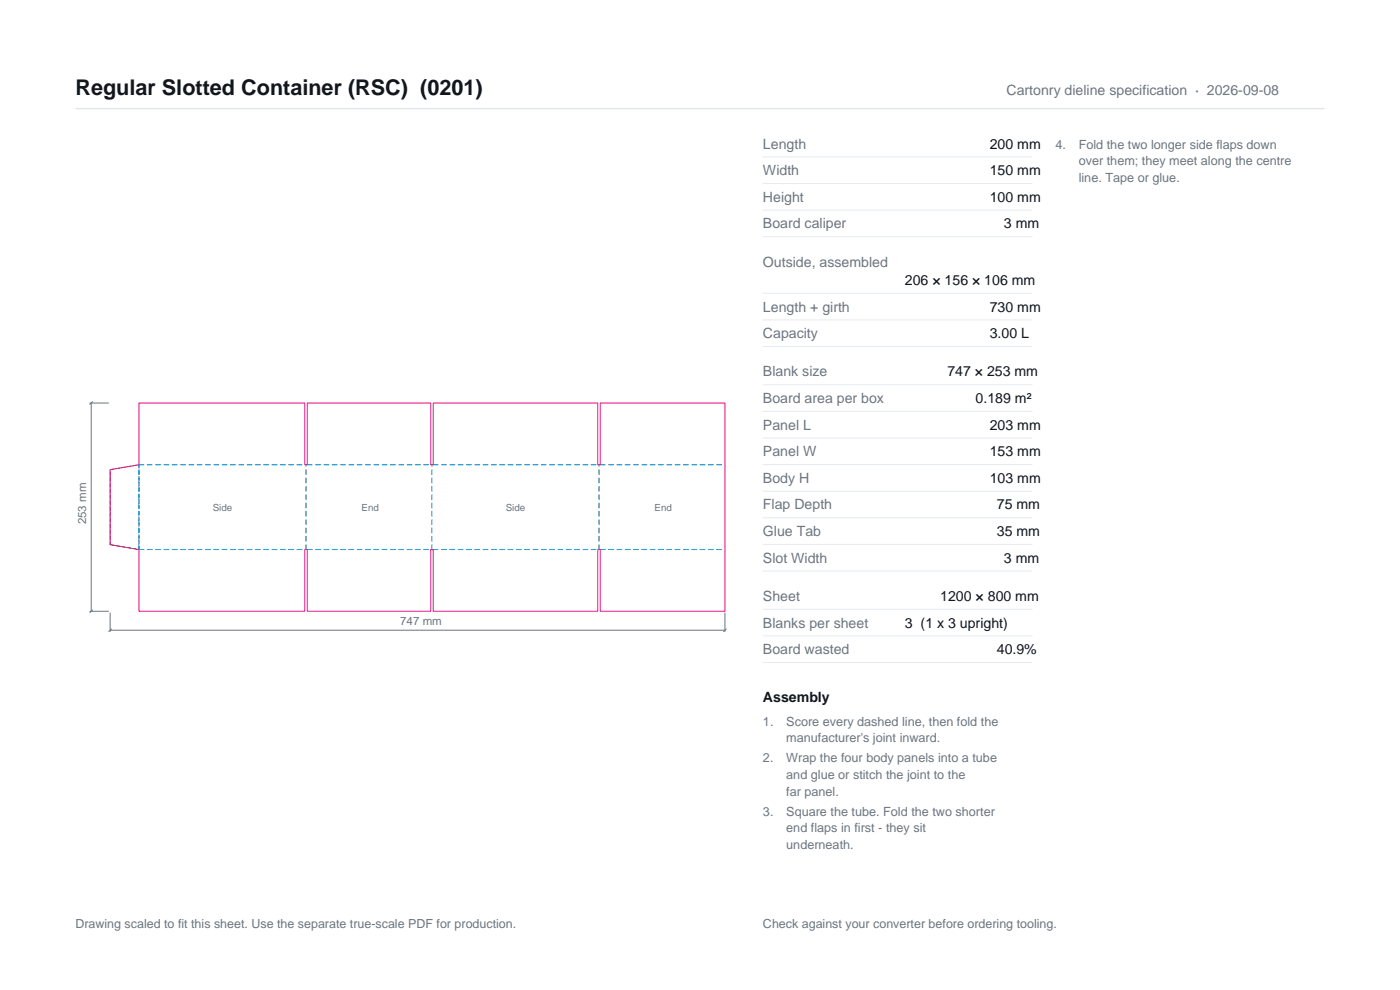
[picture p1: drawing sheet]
<svg xmlns="http://www.w3.org/2000/svg" width="297mm" height="210mm" viewBox="0 0 297 210" stroke-linecap="round" stroke-linejoin="round" font-family="sans-serif">
<defs><g id="words">
<text font-size="4.6" fill="#12171c" x="16" y="20.2">Regular Slotted Container (RSC) (0201)</text>
<g font-size="3" fill="#6b7580">
<text x="213.5" y="20.2">Cartonry dieline specification · 2026-09-08</text>
<text x="161.9" y="31.5">Length</text>
<text x="161.9" y="37.2">Width</text>
<text x="161.9" y="42.8">Height</text>
<text x="161.9" y="48.5">Board caliper</text>
<text x="161.9" y="56.6">Outside, assembled</text>
<text x="161.9" y="66.1">Length + girth</text>
<text x="161.9" y="71.7">Capacity</text>
<text x="161.9" y="79.9">Blank size</text>
<text x="161.9" y="85.5">Board area per box</text>
<text x="161.9" y="91.1">Panel L</text>
<text x="161.9" y="96.8">Panel W</text>
<text x="161.9" y="102.4">Body H</text>
<text x="161.9" y="108.1">Flap Depth</text>
<text x="161.9" y="113.7">Glue Tab</text>
<text x="161.9" y="119.4">Slot Width</text>
<text x="161.9" y="127.5">Sheet</text>
<text x="161.9" y="133.1">Blanks per sheet</text>
<text x="161.9" y="138.8">Board wasted</text>
</g>
<g font-size="3" fill="#12171c">
<text x="210" y="31.5">200 mm</text>
<text x="210" y="37.2">150 mm</text>
<text x="210" y="42.8">100 mm</text>
<text x="213" y="48.5">3 mm</text>
<text x="192" y="60.5">206 × 156 × 106 mm</text>
<text x="210" y="66.1">730 mm</text>
<text x="210" y="71.7">3.00 L</text>
<text x="201" y="79.9">747 × 253 mm</text>
<text x="207" y="85.5">0.189 m²</text>
<text x="210" y="91.1">203 mm</text>
<text x="210" y="96.8">153 mm</text>
<text x="210" y="102.4">103 mm</text>
<text x="211.5" y="108.1">75 mm</text>
<text x="211.5" y="113.7">35 mm</text>
<text x="213" y="119.4">3 mm</text>
<text x="199.5" y="127.5">1200 × 800 mm</text>
<text x="192" y="133.1">3 (1 x 3 upright)</text>
<text x="211.5" y="138.8">40.9%</text>
<text x="161.9" y="149">Assembly</text>
</g>
<g font-size="2.7" fill="#6b7580">
<text x="223.9" y="31.5">4.</text>
<text x="228.8" y="31.5">Fold the two longer side flaps down</text>
<text x="228.8" y="35.1">over them; they meet along the centre</text>
<text x="228.8" y="38.6">line. Tape or glue.</text>
<text x="161.9" y="153.9">1.</text>
<text x="166.8" y="153.9">Score every dashed line, then fold the</text>
<text x="161.9" y="161.7">2.</text>
<text x="166.8" y="157.5">manufacturer's joint inward.</text>
<text x="166.8" y="161.7">Wrap the four body panels into a tube</text>
<text x="166.8" y="165.2">and glue or stitch the joint to the</text>
<text x="161.9" y="173">3.</text>
<text x="166.8" y="168.8">far panel.</text>
<text x="166.8" y="173">Square the tube. Fold the two shorter</text>
<text x="166.8" y="176.5">end flaps in first - they sit</text>
<text x="166.8" y="180">underneath.</text>
</g>
<g font-size="2.6" fill="#6b7580">
<text x="16" y="196.8">Drawing scaled to fit this sheet. Use the separate true-scale PDF for production.</text>
<text x="161.9" y="196.8">Check against your converter before ordering tooling.</text>
</g>
<g font-size="2.4" fill="#6b7580">
<text x="18.3" y="111.2" transform="rotate(-90 18.3 111.2)">253 mm</text>
<text x="84.9" y="132.6">747 mm</text>
</g>
<g font-size="2.1" fill="#6b7580">
<text x="45.1" y="108.4">Side</text>
<text x="76.7" y="108.4">End</text>
<text x="107.3" y="108.4">Side</text>
<text x="138.9" y="108.4">End</text>
</g>
</g></defs>
<path d="M16 23.1h265" fill="none" stroke="#d9dee3" stroke-width=".21"/>
<path d="M19.1 85.5h3.9M19.4 85.5v44.2M19.6 85.2l-.5 .6M19.1 129.7h3.9M19.6 129.4l-.5 .5M23.4 130v4M23.4 133.7h130.4M23.6 133.4l-.5 .6M153.8 130v4M154.1 133.4l-.6 .6" fill="none" stroke="#6b7580" stroke-width=".21"/>
<path d="M23.4 99.6l6.1-1v18l-6.1-1.1z" fill="none" stroke="#00a359" stroke-width=".21" stroke-dasharray=".7 .5"/>
<path d="M29.5 98.6h35.2M65.2 98.6h26.2M91.9 98.6h34.9M127.3 98.6h26.5M29.5 116.6v-18M29.5 116.6h35.2M64.9 116.6v-18M65.2 116.6h26.2M91.6 116.6v-18M91.9 116.6h34.9M127.1 116.6v-18M127.3 116.6h26.5" fill="none" stroke="#008fd4" stroke-width=".21" stroke-dasharray="1.1 .7"/>
<path d="M29.5 85.5h35.2v13.1h.5v-13.1h26.2v13.1h.5v-13.1h34.9v13.1h.5v-13.1h26.5v44.2h-26.5v-13.1h-.5v13.1h-34.9v-13.1h-.5v13.1h-26.2v-13.1h-.5v13.1h-35.2v-13.1l-6.1-1.1v-15.9l6.1-1z" fill="none" stroke="#e6007d" stroke-width=".21"/>
<g fill="none" stroke="#e6ebf0" stroke-width=".21">
<path d="M161.9 33.3h57.1M161.9 38.9h57.1M161.9 44.6h57.1M161.9 50.2h57.1M161.9 62.2h57.1M161.9 67.9h57.1M161.9 73.5h57.1M161.9 81.6h57.1M161.9 87.3h57.1M161.9 92.9h57.1M161.9 98.6h57.1M161.9 104.2h57.1"/>
<path d="M161.9 109.8h57.1M161.9 115.5h57.1M161.9 121.1h57.1M161.9 129.2h57.1M161.9 134.9h57.1M161.9 140.5h57.1"/>
</g>
<use href="#words"/>
</svg>
